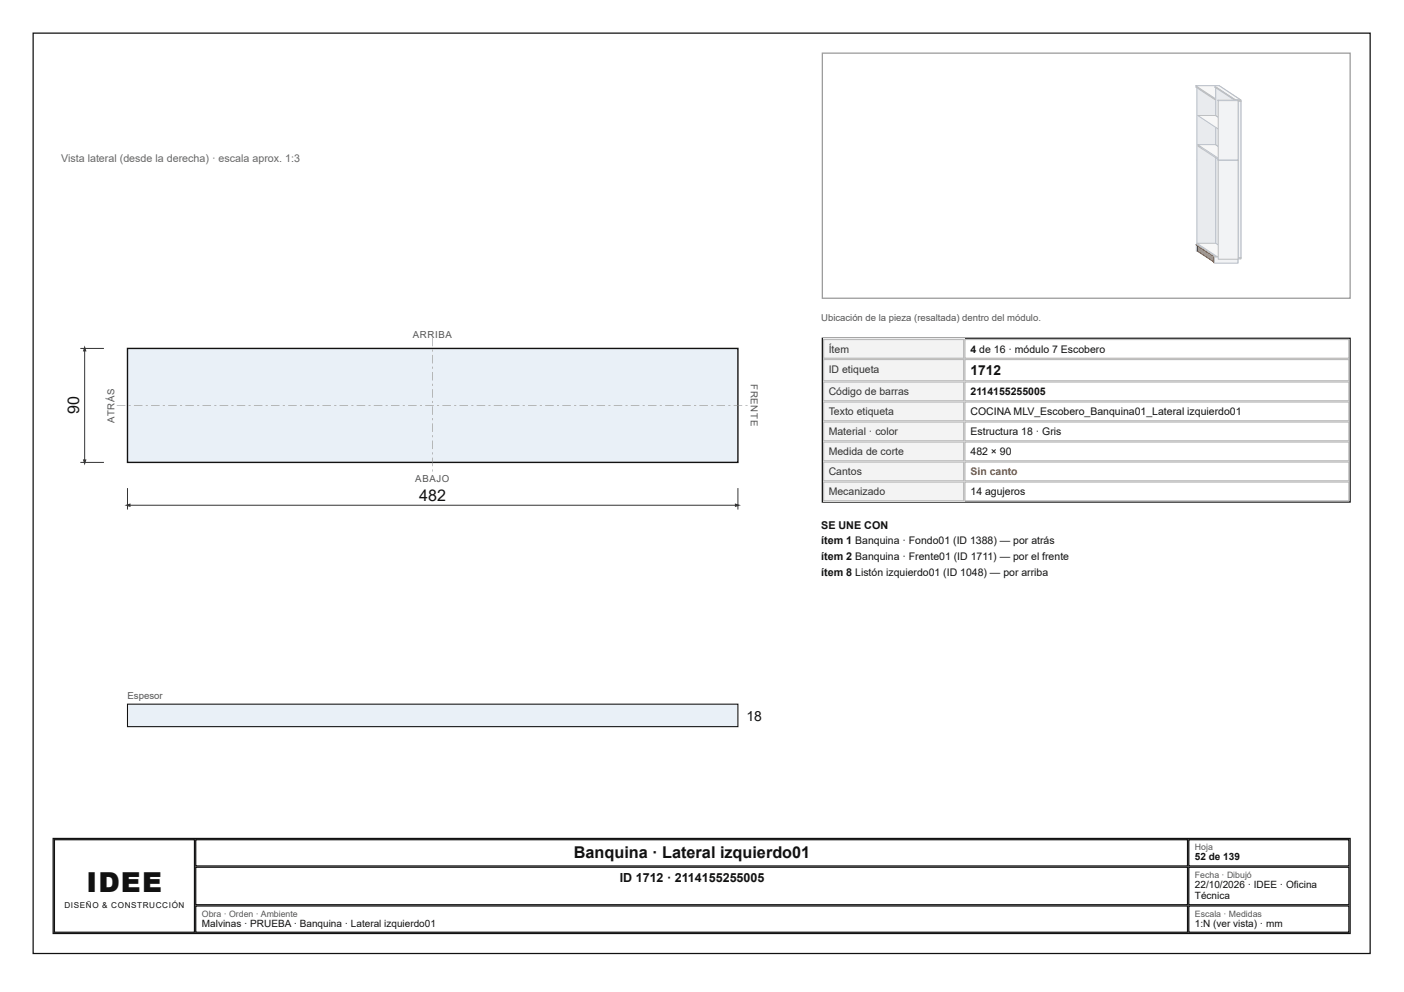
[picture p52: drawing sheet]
<svg xmlns="http://www.w3.org/2000/svg" width="297mm" height="210mm" viewBox="0 0 297 210" stroke-linecap="round" stroke-linejoin="round" font-family="sans-serif">
<defs><g id="words">
<text font-size="5.8" fill="#111" x="18.3" y="188.6">IDEE</text>
<g font-size="3.4" fill="#111">
<text x="16.8" y="87.7" transform="rotate(-90 16.8 87.7)">90</text>
<text x="88.7" y="106">482</text>
<text x="121.4" y="181.5">Banquina · Lateral izquierdo01</text>
</g>
<g font-size="2.9" fill="#111">
<text x="205.3" y="79.4">1712</text>
<text x="157.9" y="152.5">18</text>
</g>
<text font-size="2.6" fill="#111" x="131.1" y="186.5">ID 1712 · 2114155255005</text>
<text font-size="2.3" fill="#666" x="12.9" y="34.4">Vista lateral (desde la derecha) · escala aprox. 1:3</text>
<g font-size="2.3" fill="#111">
<text x="173.7" y="111.9">SE UNE CON</text>
<text x="173.7" y="115.1">ítem 1 Banquina · Fondo01 (ID 1388) — por atrás</text>
<text x="173.7" y="118.5">ítem 2 Banquina · Frente01 (ID 1711) — por el frente</text>
<text x="173.7" y="122">ítem 8 Listón izquierdo01 (ID 1048) — por arriba</text>
</g>
<g font-size="2.2" fill="#333">
<text x="175.3" y="74.6">Ítem</text>
<text x="175.3" y="78.8">ID etiqueta</text>
<text x="175.3" y="83.6">Código de barras</text>
<text x="175.3" y="87.8">Texto etiqueta</text>
<text x="175.3" y="92.1">Material · color</text>
<text x="175.3" y="96.3">Medida de corte</text>
<text x="175.3" y="100.5">Cantos</text>
<text x="175.3" y="104.8">Mecanizado</text>
</g>
<g font-size="2.2" fill="#111">
<text x="205.3" y="74.6">4 de 16 · módulo 7 Escobero</text>
<text x="205.3" y="83.6">2114155255005</text>
<text x="205.3" y="87.8">COCINA MLV_Escobero_Banquina01_Lateral izquierdo01</text>
<text x="205.3" y="92.1">Estructura 18 · Gris</text>
<text x="205.3" y="96.3">482 × 90</text>
<text x="205.3" y="104.8">14 agujeros</text>
</g>
<text font-size="2.2" fill="#d35400" x="205.3" y="100.5">Sin canto</text>
<g font-size="2.1" fill="#111">
<text x="252.8" y="182">52 de 139</text>
<text x="252.8" y="187.9">22/10/2026 · IDEE · Oficina</text>
<text x="252.8" y="190.2">Técnica</text>
<text x="42.7" y="196.1">Malvinas · PRUEBA · Banquina · Lateral izquierdo01</text>
<text x="252.8" y="196.1">1:N (ver vista) · mm</text>
</g>
<g font-size="2" fill="#555">
<text x="87.3" y="71.5">ARRIBA</text>
<text x="173.7" y="68">Ubicación de la pieza (resaltada) dentro del módulo.</text>
<text x="158.8" y="81.3" transform="rotate(90 158.8 81.3)">FRENTE</text>
<text x="24.3" y="89.4" transform="rotate(-90 24.3 89.4)">ATRÁS</text>
<text x="87.9" y="101.9">ABAJO</text>
<text x="27" y="147.9">Espesor</text>
</g>
<g font-size="1.9" fill="#555">
<text x="252.8" y="179.9">Hoja</text>
<text x="252.8" y="185.7">Fecha · Dibujó</text>
<text x="42.7" y="193.9">Obra · Orden · Ambiente</text>
<text x="252.8" y="193.9">Escala · Medidas</text>
</g>
<text font-size="1.7" fill="#111" x="13.6" y="192.1">DISEÑO &amp; CONSTRUCCIÓN</text>
</g></defs>
<path d="M7 7h282.9v194.7h-282.9z" fill="none" stroke="#111" stroke-width=".26"/>
<path d="M27 73.7h129.1v24.1h-129.1z" fill="#e9f0f7"/>
<path d="M27 73.7h129.1v24.1h-129.1z" fill="none" stroke="#111" stroke-width=".29"/>
<g fill="#888">
<path d="M91.5 71.5h.1v1.8h-.1zM91.5 73.9h.1v.5h-.1zM91.5 75.1h.1v1.8h-.1zM91.5 77.6h.1v.4h-.1zM91.5 78.7h.1v1.8h-.1zM91.5 81.2h.1v.5h-.1zM91.5 82.3h.1v1.8h-.1zM91.5 84.8h.1v.5h-.1zM91.5 86h.1v1.8h-.1zM91.5 88.4h.1v.5h-.1zM91.5 89.6h.1v1.8h-.1zM91.5 92.1h.1v.4h-.1zM91.5 93.2h.1v1.8h-.1zM91.5 95.7h.1v.5h-.1zM91.5 96.8h.1v1.8h-.1zM91.5 99.3h.1v.5h-.1z"/>
<path d="M24.7 85.7h1.8v.1h-1.8zM27.2 85.7h.5v.1h-.5zM28.3 85.7h1.8v.1h-1.8zM30.8 85.7h.5v.1h-.5zM32 85.7h1.8v.1h-1.8zM34.4 85.7h.5v.1h-.5zM35.6 85.7h1.8v.1h-1.8zM38.1 85.7h.4v.1h-.4zM39.2 85.7h1.8v.1h-1.8zM41.7 85.7h.4v.1h-.4zM42.8 85.7h1.8v.1h-1.8zM45.3 85.7h.5v.1h-.5zM46.5 85.7h1.8v.1h-1.8zM48.9 85.7h.5v.1h-.5zM50.1 85.7h1.8v.1h-1.8zM52.6 85.7h.4v.1h-.4zM53.7 85.7h1.8v.1h-1.8zM56.2 85.7h.4v.1h-.4zM57.3 85.7h1.8v.1h-1.8zM59.8 85.7h.5v.1h-.5zM61 85.7h1.8v.1h-1.8zM63.4 85.7h.5v.1h-.5zM64.6 85.7h1.8v.1h-1.8zM67.1 85.7h.4v.1h-.4zM68.2 85.7h1.8v.1h-1.8zM70.7 85.7h.4v.1h-.4zM71.8 85.7h1.8v.1h-1.8zM74.3 85.7h.5v.1h-.5zM75.5 85.7h1.8v.1h-1.8zM77.9 85.7h.5v.1h-.5zM79.1 85.7h1.8v.1h-1.8zM81.6 85.7h.4v.1h-.4zM82.7 85.7h1.8v.1h-1.8zM85.2 85.7h.4v.1h-.4zM86.3 85.7h1.8v.1h-1.8zM88.8 85.7h.5v.1h-.5zM90 85.7h1.8v.1h-1.8zM92.4 85.7h.5v.1h-.5zM93.6 85.7h1.8v.1h-1.8zM96.1 85.7h.4v.1h-.4zM97.2 85.7h1.8v.1h-1.8zM99.7 85.7h.4v.1h-.4zM100.8 85.7h1.8v.1h-1.8zM103.3 85.7h.5v.1h-.5zM104.5 85.7h1.8v.1h-1.8zM106.9 85.7h.5v.1h-.5zM108.1 85.7h1.8v.1h-1.8zM110.6 85.7h.4v.1h-.4zM111.7 85.7h1.8v.1h-1.8zM114.2 85.7h.4v.1h-.4zM115.3 85.7h1.8v.1h-1.8zM117.8 85.7h.5v.1h-.5zM119 85.7h1.8v.1h-1.8zM121.4 85.7h.5v.1h-.5zM122.6 85.7h1.8v.1h-1.8zM125.1 85.7h.4v.1h-.4zM126.2 85.7h1.8v.1h-1.8zM128.7 85.7h.4v.1h-.4zM129.8 85.7h1.8v.1h-1.8zM132.3 85.7h.5v.1h-.5zM133.4 85.7h1.9v.1h-1.9zM135.9 85.7h.5v.1h-.5zM137.1 85.7h1.8v.1h-1.8zM139.6 85.7h.4v.1h-.4zM140.7 85.7h1.8v.1h-1.8zM143.2 85.7h.4v.1h-.4zM144.3 85.7h1.8v.1h-1.8zM146.8 85.7h.5v.1h-.5zM147.9 85.7h1.9v.1h-1.9zM150.4 85.7h.5v.1h-.5zM151.6 85.7h1.8v.1h-1.8zM154.1 85.7h.4v.1h-.4zM155.2 85.7h1.8v.1h-1.8zM157.7 85.7h.4v.1h-.4z"/>
</g>
<path d="M27 103.3v4.5M27 106.9h129.1M156.1 103.3v4.5" fill="none" stroke="#333" stroke-width=".21"/>
<g fill="#333">
<path d="M26.3 106.9l1.3-.4v.8z"/>
<path d="M155.5 106.5l1.2 .4-1.2 .4z"/>
</g>
<path d="M17 73.7h5M17.9 73.7v24.1M17 97.8h5" fill="none" stroke="#333" stroke-width=".21"/>
<g fill="#333">
<path d="M17.9 73.1l.4 1.3h-.8z"/>
<path d="M17.5 97.2h.8l-.4 1.3z"/>
</g>
<path d="M27 149h129.1v4.7h-129.1z" fill="#e9f0f7"/>
<path d="M27 149h129.1v4.7h-129.1z" fill="none" stroke="#111" stroke-width=".23"/>
<path d="M174 11.2h111.6v51.9h-111.6z" fill="none" stroke="#999" stroke-width=".26"/>
<path d="M257 33.8v2.4" fill="none" stroke="#e9ebee" stroke-width=".21"/>
<path d="M253.2 33.8l3.9 .1zM256.9 33.8l.2 .1v2.3l-.2-.1z" fill="none" stroke="#b8bec7" stroke-width=".21"/>
<path d="M253.2 33.9h3.9" fill="none" stroke="#f7f8f9" stroke-width=".21"/>
<path d="M253.3 33.9h3.8v2.3h-3.8z" fill="#f2f3f5"/>
<path d="M253.3 33.9h3.8v2.3h-3.8z" fill="none" stroke="#b8bec7" stroke-width=".21"/>
<path d="M257.9 51.7l.1 .1v1.3l-.1-.1z" fill="#e9ebee"/>
<path d="M252.9 51.7l5.1 .1zM257.9 51.7l.1 .1v1.3l-.1-.1z" fill="none" stroke="#b8bec7" stroke-width=".21"/>
<path d="M252.9 51.8h5.1" fill="none" stroke="#f7f8f9" stroke-width=".21"/>
<path d="M253.1 51.8h4.9v1.3h-4.9z" fill="#f2f3f5"/>
<path d="M253.3 18.5h3.8zM257.1 18.5v33.1zM253.1 51.8h4.9v1.3h-4.9z" fill="none" stroke="#b8bec7" stroke-width=".21"/>
<path d="M257.1 18.5v33.1" fill="none" stroke="#e9ebee" stroke-width=".21"/>
<path d="M253.3 18.5h3.8" fill="none" stroke="#f7f8f9" stroke-width=".21"/>
<path d="M253.4 18.5h3.7v33.1h-3.7z" fill="#f2f3f5"/>
<path d="M253.4 18.5h3.7v33.1h-3.7z" fill="none" stroke="#b8bec7" stroke-width=".21"/>
<path d="M253.3 51.8l3.7 2.5v1.3l-3.7-2.5z" fill="#e59866"/>
<path d="M253.3 51.8l3.7 2.5v1.3l-3.7-2.5z" fill="none" stroke="#a04000" stroke-width=".21"/>
<path d="M253.1 51.8h.2l3.7 2.5h-.2z" fill="#f8c471"/>
<path d="M253.1 51.8h.2l3.7 2.5h-.2z" fill="none" stroke="#a04000" stroke-width=".21"/>
<path d="M256.8 54.3h.2v1.3h-.2z" fill="#f5b041"/>
<path d="M256.8 54.3h.2v1.3h-.2z" fill="none" stroke="#a04000" stroke-width=".21"/>
<path d="M258 51.8l3.7 2.5v1.3l-3.7-2.5z" fill="#e9ebee"/>
<path d="M258 51.8l3.7 2.5v1.3l-3.7-2.5z" fill="none" stroke="#b8bec7" stroke-width=".21"/>
<path d="M257.8 51.8h.2l3.7 2.5h-.2z" fill="#f7f8f9"/>
<path d="M257.8 51.8h.2l3.7 2.5h-.2z" fill="none" stroke="#b8bec7" stroke-width=".21"/>
<path d="M261.5 54.3h.2v1.3h-.2z" fill="#f2f3f5"/>
<path d="M261.5 54.3h.2v1.3h-.2z" fill="none" stroke="#b8bec7" stroke-width=".21"/>
<path d="M253.2 18.4l4.6 3v33.4l-4.6-3.1z" fill="#e9ebee"/>
<path d="M253.2 18.4l4.6 3v33.4l-4.6-3.1z" fill="none" stroke="#b8bec7" stroke-width=".21"/>
<path d="M252.9 18.4h.3l4.6 3h-.2z" fill="#f7f8f9"/>
<path d="M252.9 18.4h.3l4.6 3h-.2zM257.6 21.4h.2v33.4h-.2z" fill="none" stroke="#b8bec7" stroke-width=".21"/>
<path d="M257.7 21.4v33.4" fill="none" stroke="#f2f3f5" stroke-width=".25"/>
<path d="M257.9 18.1l4.6 3.1v.2l-4.6-3z" fill="#e9ebee"/>
<path d="M257.9 18.1l4.6 3.1v.2l-4.6-3z" fill="none" stroke="#b8bec7" stroke-width=".21"/>
<path d="M252.9 18.1h5l4.6 3.1h-4.9z" fill="#f7f8f9"/>
<path d="M252.9 18.1h5l4.6 3.1h-4.9zM257.6 21.2h4.9v.2h-4.9z" fill="none" stroke="#b8bec7" stroke-width=".21"/>
<path d="M257.6 21.3h4.9" fill="none" stroke="#f2f3f5" stroke-width=".26"/>
<path d="M257.9 51.5l4.6 3v.3l-4.6-3.1z" fill="#e9ebee"/>
<path d="M257.9 51.5l4.6 3v.3l-4.6-3.1z" fill="none" stroke="#b8bec7" stroke-width=".21"/>
<path d="M253.2 51.5h4.7l4.6 3h-4.7z" fill="#f7f8f9"/>
<path d="M253.2 51.5h4.7l4.6 3h-4.7zM257.8 54.5h4.7v.3h-4.7z" fill="none" stroke="#b8bec7" stroke-width=".21"/>
<path d="M257.8 54.6h4.7" fill="none" stroke="#f2f3f5" stroke-width=".26"/>
<path d="M257.2 18.4l4.6 3v33.1l-4.6-3z" fill="#e9ebee"/>
<path d="M257.2 18.4l4.6 3v33.1l-4.6-3z" fill="none" stroke="#b8bec7" stroke-width=".21"/>
<path d="M256.9 18.4h.3l4.6 3h-.3z" fill="#f7f8f9"/>
<path d="M256.9 18.4h.3l4.6 3h-.3zM261.5 21.4h.3v33.1h-.3z" fill="none" stroke="#b8bec7" stroke-width=".21"/>
<path d="M261.7 21.4v33.1" fill="none" stroke="#f2f3f5" stroke-width=".25"/>
<path d="M257.1 30.9l4.4 2.9v.3l-4.4-3z" fill="#e9ebee"/>
<path d="M257.1 30.9l4.4 2.9v.3l-4.4-3z" fill="none" stroke="#b8bec7" stroke-width=".21"/>
<path d="M253.4 30.9h3.7l4.4 2.9h-3.7z" fill="#f7f8f9"/>
<path d="M253.4 30.9h3.7l4.4 2.9h-3.7zM257.8 33.8h3.7v.3h-3.7z" fill="none" stroke="#b8bec7" stroke-width=".21"/>
<path d="M257.8 33.9h3.7" fill="none" stroke="#f2f3f5" stroke-width=".26"/>
<path d="M257.1 30.6l4.4 2.9v.3l-4.4-2.9z" fill="#e9ebee"/>
<path d="M257.1 30.6l4.4 2.9v.3l-4.4-2.9z" fill="none" stroke="#b8bec7" stroke-width=".21"/>
<path d="M253.4 30.6h3.7l4.4 2.9h-3.7z" fill="#f7f8f9"/>
<path d="M253.4 30.6h3.7l4.4 2.9h-3.7zM257.8 33.5h3.7v.3h-3.7z" fill="none" stroke="#b8bec7" stroke-width=".21"/>
<path d="M257.8 33.7h3.7" fill="none" stroke="#f2f3f5" stroke-width=".26"/>
<path d="M257.1 24.4l4.4 3v.2l-4.4-2.9z" fill="#e9ebee"/>
<path d="M257.1 24.4l4.4 3v.2l-4.4-2.9z" fill="none" stroke="#b8bec7" stroke-width=".21"/>
<path d="M253.4 24.4h3.7l4.4 3h-3.7z" fill="#f7f8f9"/>
<path d="M253.4 24.4h3.7l4.4 3h-3.7zM257.8 27.4h3.7v.2h-3.7z" fill="none" stroke="#b8bec7" stroke-width=".21"/>
<path d="M257.8 27.5h3.7" fill="none" stroke="#f2f3f5" stroke-width=".26"/>
<path d="M261.7 54.3l.2 .1v1.3l-.2-.1z" fill="#e9ebee"/>
<path d="M256.8 54.3l5.1 .1zM261.7 54.3l.2 .1v1.3l-.2-.1z" fill="none" stroke="#b8bec7" stroke-width=".21"/>
<path d="M256.8 54.3h5.1" fill="none" stroke="#f7f8f9" stroke-width=".21"/>
<path d="M256.9 54.4h5v1.3h-5z" fill="#f2f3f5"/>
<path d="M262.4 21.3l.1 .1v33.1l-.1-.1zM256.9 54.4h5v1.3h-5z" fill="none" stroke="#b8bec7" stroke-width=".21"/>
<path d="M262.4 21.3v33.2" fill="none" stroke="#e9ebee" stroke-width=".21"/>
<path d="M261.7 21.3l.8 .1z" fill="#f7f8f9"/>
<path d="M261.7 21.3l.8 .1z" fill="none" stroke="#b8bec7" stroke-width=".21"/>
<path d="M261.8 21.4h.7v33.1h-.7z" fill="#f2f3f5"/>
<path d="M257.6 33.8l4.3 .1zM261.8 33.8l.1 .1v20.9h-.1zM261.8 21.4h.7v33.1h-.7z" fill="none" stroke="#b8bec7" stroke-width=".21"/>
<path d="M261.8 33.8v21" fill="none" stroke="#e9ebee" stroke-width=".21"/>
<path d="M257.6 33.9h4.3" fill="none" stroke="#f7f8f9" stroke-width=".21"/>
<path d="M257.7 33.9h4.2v20.9h-4.2z" fill="#f2f3f5"/>
<path d="M257.6 21.2l4.3 .1zM257.7 33.9h4.2v20.9h-4.2zM261.8 21.2l.1 .1v12.6l-.1-.1z" fill="none" stroke="#b8bec7" stroke-width=".21"/>
<path d="M261.8 21.2v12.7" fill="none" stroke="#e9ebee" stroke-width=".21"/>
<path d="M257.6 21.2h4.3" fill="none" stroke="#f7f8f9" stroke-width=".21"/>
<path d="M257.7 21.3h4.2v12.6h-4.2z" fill="#f2f3f5"/>
<path d="M257.7 21.3h4.2v12.6h-4.2z" fill="none" stroke="#b8bec7" stroke-width=".21"/>
<path d="M174 71.6h111.6v34.6h-111.6z" fill="none" stroke="#111" stroke-width=".26"/>
<path d="M174.1 71.7h29.9v4.2h-29.9z" fill="#f3f3f3"/>
<path d="M174.2 71.8h29.7v4h-29.7zM204.1 71.8h81.3v4h-81.3z" fill="none" stroke="#bbb" stroke-width=".26"/>
<path d="M174.1 75.9h29.9v4.8h-29.9z" fill="#f3f3f3"/>
<path d="M174.2 76.1h29.7v4.5h-29.7zM204.1 76.1h81.3v4.5h-81.3z" fill="none" stroke="#bbb" stroke-width=".26"/>
<path d="M174.1 80.7h29.9v4.2h-29.9z" fill="#f3f3f3"/>
<path d="M174.2 80.8h29.7v4h-29.7zM204.1 80.8h81.3v4h-81.3z" fill="none" stroke="#bbb" stroke-width=".26"/>
<path d="M174.1 84.9h29.9v4.3h-29.9z" fill="#f3f3f3"/>
<path d="M174.2 85.1h29.7v3.9h-29.7zM204.1 85.1h81.3v3.9h-81.3z" fill="none" stroke="#bbb" stroke-width=".26"/>
<path d="M174.1 89.2h29.9v4.2h-29.9z" fill="#f3f3f3"/>
<path d="M174.2 89.3h29.7v4h-29.7zM204.1 89.3h81.3v4h-81.3z" fill="none" stroke="#bbb" stroke-width=".26"/>
<path d="M174.1 93.4h29.9v4.2h-29.9z" fill="#f3f3f3"/>
<path d="M174.2 93.5h29.7v4h-29.7zM204.1 93.5h81.3v4h-81.3z" fill="none" stroke="#bbb" stroke-width=".26"/>
<path d="M174.1 97.6h29.9v4.3h-29.9z" fill="#f3f3f3"/>
<path d="M174.2 97.8h29.7v3.9h-29.7zM204.1 97.8h81.3v3.9h-81.3z" fill="none" stroke="#bbb" stroke-width=".26"/>
<path d="M174.1 101.9h29.9v4.2h-29.9z" fill="#f3f3f3"/>
<path d="M174.2 102h29.7v4h-29.7zM204.1 102h81.3v4h-81.3z" fill="none" stroke="#bbb" stroke-width=".26"/>
<path d="M11.2 177.4h274.4v20.1h-274.4zM11.5 177.7h29.6v19.5h-29.6zM41.4 177.7h209.8v5.5h-209.8zM251.5 177.7h33.9v5.5h-33.9zM41.4 183.5h209.8v7.9h-209.8zM41.4 191.7h209.8v5.5h-209.8zM251.5 183.5h33.9v7.9h-33.9zM251.5 191.7h33.9v5.5h-33.9z" fill="none" stroke="#111" stroke-width=".26"/>
<use href="#words"/>
</svg>
